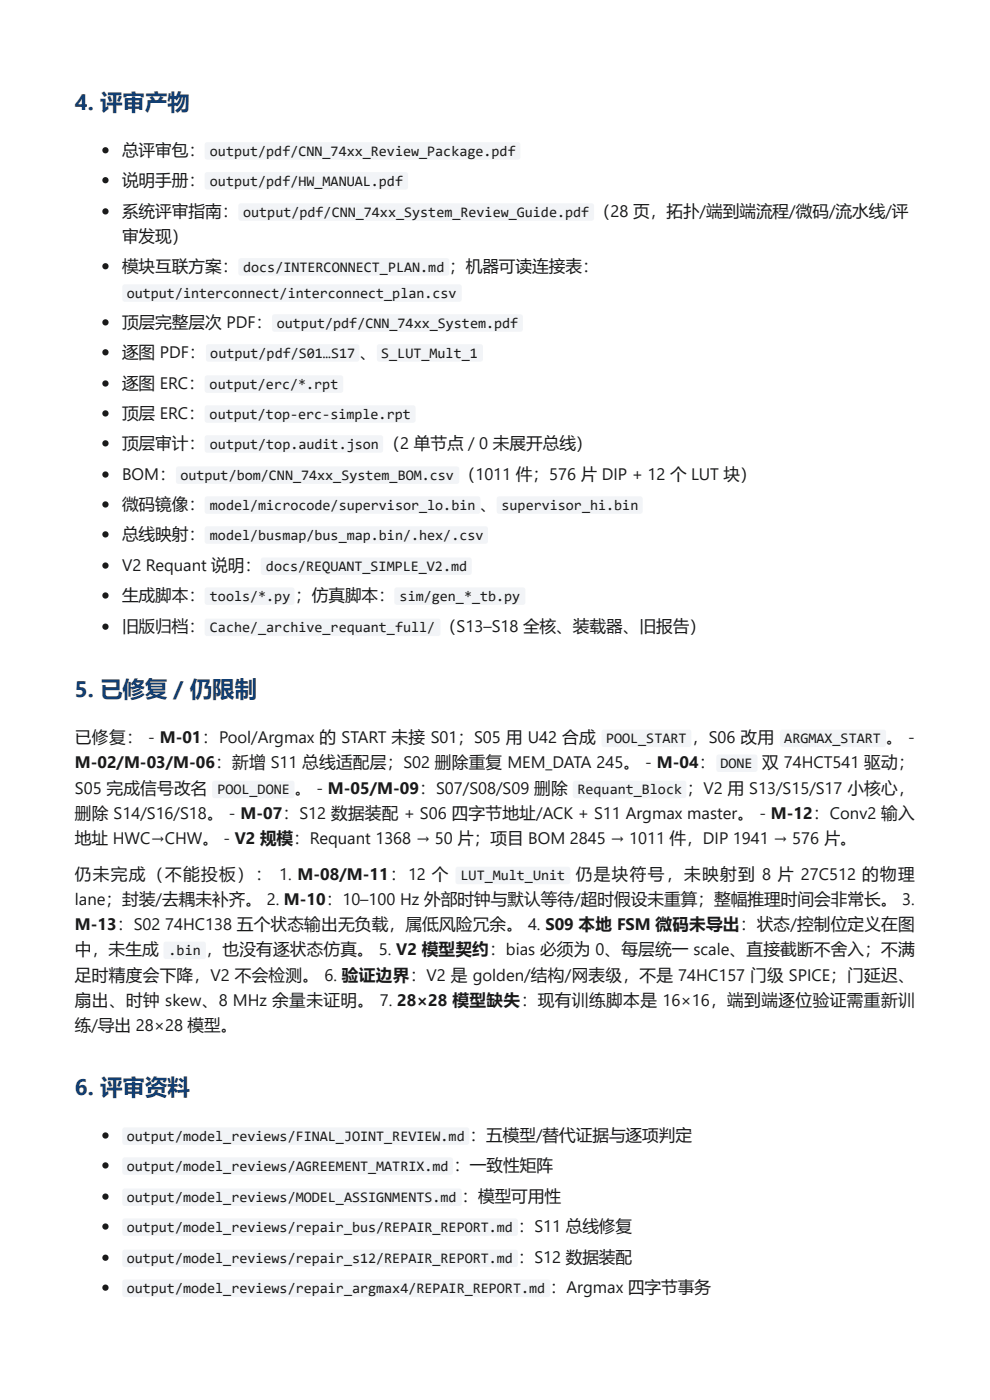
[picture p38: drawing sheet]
<svg xmlns="http://www.w3.org/2000/svg" width="210mm" height="297mm" viewBox="0 0 210 297" stroke-linecap="round" stroke-linejoin="round" font-family="sans-serif">
<defs><g id="words">
<g font-size="4.8" fill="#123f73">
<text x="15.9" y="23.3">4. 评审产物</text>
<text x="15.9" y="147.9">5. 已修复 / 仍限制</text>
<text x="15.9" y="232.3">6. 评审资料</text>
</g>
<g font-size="3.5" fill="#1a1a1a">
<text x="25.9" y="33.1">总评审包：</text>
<text x="25.9" y="39.4">说明手册：</text>
<text x="25.9" y="46">系统评审指南：</text>
<text x="125.9" y="46">（28 页，拓扑/端到端流程/微码/流水线/评</text>
<text x="25.9" y="51.3">审发现）</text>
<text x="25.9" y="57.7">模块互联方案：</text>
<text x="95.2" y="57.7">；机器可读连接表：</text>
<text x="25.9" y="69.6">顶层完整层次 PDF：</text>
<text x="25.9" y="75.9">逐图 PDF：</text>
<text x="76.3" y="75.9">、</text>
<text x="25.9" y="82.5">逐图 ERC：</text>
<text x="25.9" y="88.9">顶层 ERC：</text>
<text x="25.9" y="95.2">顶层审计：</text>
<text x="81.3" y="95.2">（2 单节点 / 0 未展开总线）</text>
<text x="25.9" y="101.9">BOM：</text>
<text x="97.3" y="101.9">（1011 件；576 片 DIP + 12 个 LUT 块）</text>
<text x="25.9" y="108.2">微码镜像：</text>
<text x="101.8" y="108.2">、</text>
<text x="25.9" y="114.6">总线映射：</text>
<text x="25.9" y="121.2">V2 Requant 说明：</text>
<text x="25.9" y="127.5">生成脚本：</text>
<text x="62.6" y="127.5">；仿真脚本：</text>
<text x="25.9" y="134.1">旧版归档：</text>
<text x="93.3" y="134.1">（S13–S18 全核、装载器、旧报告）</text>
<text x="15.9" y="157.7">已修复： - M-01：Pool/Argmax 的 START 未接 S01；S05 用 U42 合成</text>
<text x="146.6" y="157.7">，S06 改用</text>
<text x="187.8" y="157.7">。 -</text>
<text x="15.9" y="163">M-02/M-03/M-06：新增 S11 总线适配层；S02 删除重复 MEM_DATA 245。 - M-04：</text>
<text x="161.6" y="163">双 74HCT541 驱动；</text>
<text x="15.9" y="168.5">S05 完成信号改名</text>
<text x="15.9" y="173.8">删除 S14/S16/S18。 - M-07：S12 数据装配 + S06 四字节地址/ACK + S11 Argmax master。 - M-12：Conv2 输入</text>
<text x="62.5" y="168.5">。 - M-05/M-09：S07/S08/S09 删除</text>
<text x="145.6" y="168.5">；V2 用 S13/S15/S17 小核心，</text>
<text x="15.9" y="179.1">地址 HWC→CHW。 - V2 规模：Requant 1368 → 50 片；项目 BOM 2845 → 1011 件，DIP 1941 → 576 片。</text>
<text x="15.9" y="186.8">仍未完成（不能投板）： 1. M-08/M-11：12 个</text>
<text x="122.1" y="186.8">仍是块符号，未映射到 8 片 27C512 的物理</text>
<text x="15.9" y="192.1">lane；封装/去耦未补齐。 2. M-10：10–100 Hz 外部时钟与默认等待/超时假设未重算；整幅推理时间会非常长。 3.</text>
<text x="15.9" y="197.4">M-13：S02</text>
<text x="35" y="197.4">74HC138 五个状态输出无负载，属低风险冗余。 4. S09 本地 FSM 微码未导出：状态/控制位定义在图</text>
<text x="15.9" y="202.7">中，未生成</text>
<text x="43.6" y="202.7">，也没有逐状态仿真。 5. V2 模型契约：bias 必须为 0、每层统一 scale、直接截断不舍入；不满</text>
<text x="15.9" y="208.2">足时精度会下降，V2 不会检测。 6. 验证边界：V2 是 golden/结构/网表级，不是 74HC157 门级 SPICE；门延迟、</text>
<text x="15.9" y="213.5">扇出、时钟 skew、8 MHz 余量未证明。 7. 28×28 模型缺失：现有训练脚本是 16×16，端到端逐位验证需重新训</text>
<text x="15.9" y="218.8">练/导出 28×28 模型。</text>
<text x="99.5" y="242.1">：五模型/替代证据与逐项判定</text>
<text x="96.1" y="248.4">：一致性矩阵</text>
<text x="97.8" y="255.1">：模型可用性</text>
<text x="109.8" y="261.4">：S11 总线修复</text>
<text x="109.8" y="268">：S12 数据装配</text>
<text x="116.6" y="274.4">：Argmax 四字节事务</text>
</g>
<g font-size="3.1" fill="#1a1a1a">
<text x="44.5" y="33.1">output/pdf/CNN_74xx_Review_Package.pdf</text>
<text x="44.5" y="39.4">output/pdf/HW_MANUAL.pdf</text>
<text x="51.6" y="46">output/pdf/CNN_74xx_System_Review_Guide.pdf</text>
<text x="51.6" y="57.7">docs/INTERCONNECT_PLAN.md</text>
<text x="26.9" y="63.2">output/interconnect/interconnect_plan.csv</text>
<text x="58.7" y="69.6">output/pdf/CNN_74xx_System.pdf</text>
<text x="44.6" y="75.9">output/pdf/S01…S17</text>
<text x="80.8" y="75.9">S_LUT_Mult_1</text>
<text x="44.4" y="82.5">output/erc/*.rpt</text>
<text x="44.4" y="88.9">output/top-erc-simple.rpt</text>
<text x="44.5" y="95.2">output/top.audit.json</text>
<text x="38.2" y="101.9">output/bom/CNN_74xx_System_BOM.csv</text>
<text x="44.5" y="108.2">model/microcode/supervisor_lo.bin</text>
<text x="106.3" y="108.2">supervisor_hi.bin</text>
<text x="44.5" y="114.6">model/busmap/bus_map.bin/.hex/.csv</text>
<text x="56.4" y="121.2">docs/REQUANT_SIMPLE_V2.md</text>
<text x="44.5" y="127.5">tools/*.py</text>
<text x="84.7" y="127.5">sim/gen_*_tb.py</text>
<text x="44.5" y="134.1">Cache/_archive_requant_full/</text>
<text x="128.5" y="157.7">POOL_START</text>
<text x="166.3" y="157.7">ARGMAX_START</text>
<text x="152.7" y="163">DONE</text>
<text x="46.1" y="168.5">POOL_DONE</text>
<text x="122.4" y="168.5">Requant_Block</text>
<text x="97.7" y="186.8">LUT_Mult_Unit</text>
<text x="35.7" y="202.7">.bin</text>
<text x="26.9" y="242.1">output/model_reviews/FINAL_JOINT_REVIEW.md</text>
<text x="26.9" y="248.4">output/model_reviews/AGREEMENT_MATRIX.md</text>
<text x="26.9" y="255.1">output/model_reviews/MODEL_ASSIGNMENTS.md</text>
<text x="26.9" y="261.4">output/model_reviews/repair_bus/REPAIR_REPORT.md</text>
<text x="26.9" y="268">output/model_reviews/repair_s12/REPAIR_REPORT.md</text>
<text x="26.9" y="274.4">output/model_reviews/repair_argmax4/REPAIR_REPORT.md</text>
</g>
</g></defs>
<circle cx="22.4" cy="31.9" r=".66" fill="#1a1a1a"/>
<path d="M43.5 30.3l.4-.1h65.9l.3 .1 .2 .3v2.7l-.1 .4-.4 .2h-65.9l-.3-.1-.2-.4v-2.7z" fill="#f2f4f7"/>
<circle cx="22.4" cy="38.2" r=".66" fill="#1a1a1a"/>
<path d="M43.5 36.7l.4-.2h42.1l.3 .1 .2 .3v2.8l-.1 .4-.4 .1h-42.1l-.3-.1-.2-.3v-2.8z" fill="#f2f4f7"/>
<circle cx="22.4" cy="44.8" r=".66" fill="#1a1a1a"/>
<path d="M50.7 43.3l.4-.2h74.3l.3 .1 .2 .4v2.7l-.1 .4-.4 .1h-74.3l-.3-.1-.3-.3v-2.7z" fill="#f2f4f7"/>
<circle cx="22.4" cy="56.5" r=".66" fill="#1a1a1a"/>
<g fill="#f2f4f7">
<path d="M50.7 54.9l.4-.1h43.6l.3 .1 .2 .3v2.7l-.1 .4-.4 .2h-43.6l-.3-.1-.3-.4v-2.7z"/>
<path d="M26.1 60.5l.4-.2h70.9l.3 .1 .2 .3v2.8l-.2 .4-.3 .1h-70.9l-.4-.1-.2-.3v-2.7z"/>
</g>
<circle cx="22.4" cy="68.4" r=".66" fill="#1a1a1a"/>
<path d="M57.8 66.8l.4-.1h52.1l.3 .1 .2 .3 .1 2.7-.2 .4-.4 .2h-52.1l-.3-.1-.2-.3v-2.8z" fill="#f2f4f7"/>
<circle cx="22.4" cy="74.7" r=".66" fill="#1a1a1a"/>
<g fill="#f2f4f7">
<path d="M43.8 73.2l.4-.2h31.5l.3 .1 .2 .3v2.8l-.2 .4-.3 .1h-31.5l-.3-.1-.2-.3v-2.7z"/>
<path d="M80.1 73.2l.3-.2h21.6l.4 .4v2.9l-.2 .3-.3 .1h-21.6l-.3-.2-.1-.3v-2.6z"/>
</g>
<circle cx="22.4" cy="81.4" r=".66" fill="#1a1a1a"/>
<path d="M43.5 79.8l.4-.2h28.4l.4 .5v2.8l-.2 .4h-.3h-28.4l-.3-.2-.1-.3v-2.6z" fill="#f2f4f7"/>
<circle cx="22.4" cy="87.7" r=".66" fill="#1a1a1a"/>
<path d="M43.5 86.1l.4-.1h43.7l.3 .1 .2 .3v2.8l-.2 .3-.3 .2h-43.7l-.3-.1-.2-.3v-2.8z" fill="#f2f4f7"/>
<circle cx="22.4" cy="94.1" r=".66" fill="#1a1a1a"/>
<path d="M43.5 92.5l.4-.2h36.8l.3 .1 .2 .4v2.7l-.1 .4-.4 .1h-36.8h-.3l-.2-.4v-2.7z" fill="#f2f4f7"/>
<circle cx="22.4" cy="100.7" r=".66" fill="#1a1a1a"/>
<path d="M37.5 99.1l.3-.1h59h.3l.3 .4v2.7l-.2 .4-.4 .2h-59l-.3-.1-.2-.4v-2.7z" fill="#f2f4f7"/>
<circle cx="22.4" cy="107" r=".66" fill="#1a1a1a"/>
<g fill="#f2f4f7">
<path d="M43.5 105.5l.4-.2h57.4l.3 .1 .3 .3v2.8l-.2 .4-.4 .1h-57.4l-.3-.1-.2-.3v-2.8z"/>
<path d="M105.5 105.5l.3-.2h30l.4 .4v2.9l-.2 .3-.3 .1h-30l-.3-.2-.1-.3v-2.7z"/>
</g>
<circle cx="22.4" cy="113.4" r=".66" fill="#1a1a1a"/>
<path d="M43.5 111.8l.4-.1h59h.3l.2 .4 .1 2.7-.2 .4-.4 .2h-59l-.3-.1-.2-.4v-2.7z" fill="#f2f4f7"/>
<circle cx="22.4" cy="120" r=".66" fill="#1a1a1a"/>
<path d="M55.5 118.4l.3-.1h43.7l.3 .1 .2 .3v2.7l-.1 .4-.4 .2h-43.7l-.3-.1-.2-.4v-2.7z" fill="#f2f4f7"/>
<circle cx="22.4" cy="126.3" r=".66" fill="#1a1a1a"/>
<g fill="#f2f4f7">
<path d="M43.5 124.8l.4-.2h18.1l.4 .4v2.9l-.2 .3-.3 .1h-18.1l-.3-.2-.1-.3v-2.7z"/>
<path d="M83.8 124.8l.3-.2h26.9l.4 .4v2.9l-.2 .3-.3 .1h-26.9l-.3-.2-.1-.3v-2.7z"/>
</g>
<circle cx="22.4" cy="133" r=".66" fill="#1a1a1a"/>
<g fill="#f2f4f7">
<path d="M43.5 131.4l.4-.2h49l.3 .1 .2 .4v2.7l-.2 .4-.3 .1h-49l-.3-.1-.2-.3v-2.7z"/>
<path d="M127.7 154.9l.4-.1h18.1l.4 .4v2.9l-.3 .3-.3 .1h-18l-.4-.3-.1-.2v-2.7z"/>
<path d="M165.5 154.9l.4-.1h21.5l.4 .4v2.9l-.2 .3-.3 .1h-21.5l-.3-.3-.1-.2v-2.7z"/>
<path d="M152 160.2l.4-.1h7.9l.3 .5v2.8l-.5 .4-7.9-.1-.3-.5v-2.6z"/>
<path d="M45.1 165.8l.4-.2h16.5l.4 .5v2.8l-.2 .3-.3 .1h-16.5l-.3-.2-.1-.3v-2.6z"/>
<path d="M121.6 165.8l.4-.2h23.1l.4 .5v2.8l-.2 .3-.3 .1h-23.1l-.4-.2-.1-.3v-2.6z"/>
<path d="M96.7 184l.4-.1h23.4l.4 .4v2.9l-.2 .3-.3 .1h-23.4l-.3-.2-.1-.3v-2.7z"/>
<path d="M34.8 199.9l.4-.1h8.1l.4 .5-.1 2.8-.5 .4-8.1-.1-.3-.5v-2.6z"/>
</g>
<circle cx="22.4" cy="240.9" r=".66" fill="#1a1a1a"/>
<path d="M26.1 239.3l.4-.1h72.5l.2 .1 .3 .3v2.8l-.2 .3-.3 .2h-72.5l-.3-.1-.3-.3v-2.8z" fill="#f2f4f7"/>
<circle cx="22.4" cy="247.2" r=".66" fill="#1a1a1a"/>
<path d="M26.1 245.7l.4-.2h69l.3 .1 .2 .4v2.7l-.1 .4-.4 .1h-69l-.3-.1-.3-.3v-2.7z" fill="#f2f4f7"/>
<circle cx="22.4" cy="253.9" r=".66" fill="#1a1a1a"/>
<path d="M26.1 252.3l.4-.2h70.9l.3 .1 .2 .4v2.7l-.2 .4-.3 .1h-70.9h-.3l-.3-.4v-2.7z" fill="#f2f4f7"/>
<circle cx="22.4" cy="260.2" r=".66" fill="#1a1a1a"/>
<path d="M26.1 258.6l.4-.1h82.8l.3 .1 .2 .3v2.8l-.2 .3-.3 .2h-82.8l-.3-.1-.3-.3v-2.8z" fill="#f2f4f7"/>
<circle cx="22.4" cy="266.8" r=".66" fill="#1a1a1a"/>
<path d="M26.1 265.3l.4-.2h82.8l.3 .1 .2 .3v2.8l-.2 .4-.3 .1h-82.8l-.3-.1-.3-.3v-2.8z" fill="#f2f4f7"/>
<circle cx="22.4" cy="273.2" r=".66" fill="#1a1a1a"/>
<path d="M26.1 271.6l.4-.1h89.6h.3l.3 .4v2.7l-.2 .4-.4 .2h-89.6l-.4-.2-.2-.3v-2.7z" fill="#f2f4f7"/>
<use href="#words"/>
</svg>
